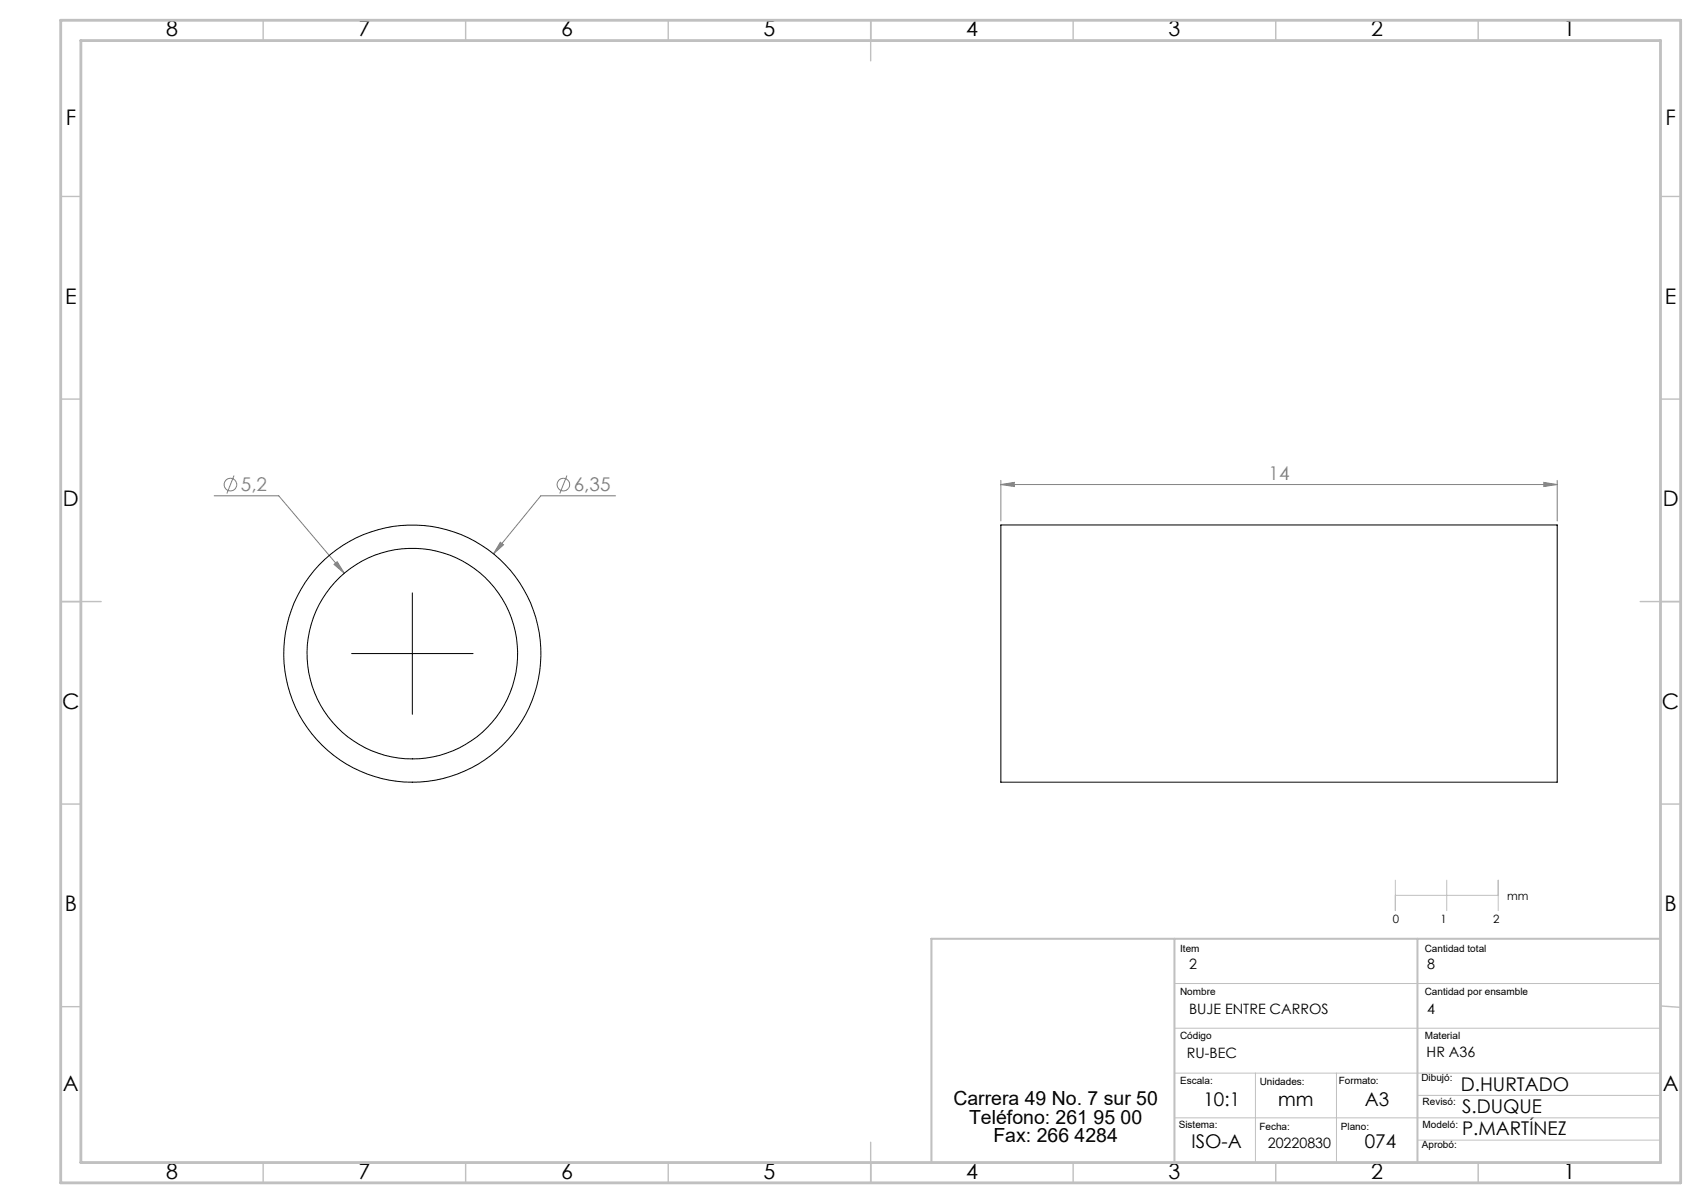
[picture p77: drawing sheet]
<svg xmlns="http://www.w3.org/2000/svg" width="420mm" height="297mm" viewBox="0 0 420 297" stroke-linecap="round" stroke-linejoin="round" font-family="sans-serif">
<defs><g id="words">
<g font-size="5.3">
<text x="41" y="9">8</text>
<text x="88.5" y="9">7</text>
<text x="138.5" y="9">6</text>
<text x="188.5" y="9">5</text>
<text x="238.5" y="9">4</text>
<text x="288.5" y="9">3</text>
<text x="338.5" y="9">2</text>
<text x="386" y="9">1</text>
<text x="16.2" y="30.8">F</text>
<text x="411.2" y="30.8">F</text>
<text x="16.1" y="75">E</text>
<text x="411.1" y="75">E</text>
<text x="15.5" y="125">D</text>
<text x="410.5" y="125">D</text>
<text x="15.4" y="175">C</text>
<text x="410.4" y="175">C</text>
<text x="16" y="225">B</text>
<text x="411" y="225">B</text>
<text x="15.5" y="269.3">A</text>
<text x="410.5" y="269.3">A</text>
<text x="41" y="291">8</text>
<text x="88.5" y="291">7</text>
<text x="138.5" y="291">6</text>
<text x="188.5" y="291">5</text>
<text x="238.5" y="291">4</text>
<text x="288.5" y="291">3</text>
<text x="338.5" y="291">2</text>
<text x="386" y="291">1</text>
</g>
<g font-size="4.8">
<text x="235.4" y="272.9">Carrera 49 No. 7 sur 50</text>
<text x="239.3" y="277.4">Teléfono: 261 95 00</text>
<text x="245.3" y="281.9">Fax: 266 4284</text>
</g>
<g font-size="4.7" fill="#808080">
<text x="313.2" y="118.6">14</text>
<text x="59.5" y="121.3">5,2</text>
<text x="141.7" y="121.3">6,35</text>
</g>
<g font-size="4.7">
<text x="360.7" y="269.2">D.HURTADO</text>
<text x="297.2" y="272.9">10:1</text>
<text x="315.6" y="272.9">mm</text>
<text x="337" y="272.9">A3</text>
<text x="361" y="274.8">S.DUQUE</text>
<text x="361" y="280.2">P.MARTÍNEZ</text>
<text x="294.2" y="283.5">ISO-A</text>
<text x="337" y="283.5">074</text>
</g>
<g font-size="3.5">
<text x="293.6" y="239.2">2</text>
<text x="352.4" y="239.2">8</text>
<text x="293.6" y="250.2">BUJE ENTRE CARROS</text>
<text x="352.4" y="250.2">4</text>
<text x="293.1" y="261.2">RU-BEC</text>
<text x="352.2" y="261.1">HR A36</text>
<text x="313" y="283.5">20220830</text>
</g>
<g font-size="2.8">
<text x="343.9" y="227.8">0</text>
<text x="355.7" y="227.8">1</text>
<text x="368.7" y="227.8">2</text>
<text x="372.2" y="222.3">mm</text>
</g>
<g font-size="2.5">
<text x="291.4" y="235.1">Item</text>
<text x="351.8" y="235.1">Cantidad total</text>
<text x="291.4" y="245.5">Nombre</text>
<text x="351.8" y="245.5">Cantidad por ensamble</text>
<text x="291.4" y="256.5">Código</text>
<text x="351.8" y="256.5">Material</text>
<text x="291.4" y="267.7">Escala:</text>
<text x="311" y="267.8">Unidades:</text>
<text x="330.6" y="267.7">Formato:</text>
<text x="351" y="267">Dibujó:</text>
<text x="351.3" y="272.9">Revisó:</text>
<text x="291" y="278.4">Sistema:</text>
<text x="311" y="279">Fecha:</text>
<text x="331.1" y="279">Plano:</text>
<text x="351.3" y="278.4">Modeló:</text>
<text x="351.1" y="283.5">Aprobó:</text>
</g>
</g></defs>
<g fill="none" stroke="#808080" stroke-width=".25">
<path d="M57.8 117.4l-1.8 4.4M140 117.4l-1.8 4.4M247.1 119.6l3.3-.5v1zM247.1 118.6v10M247.1 119.6h137.4M381.2 119.1l3.3 .5-3.3 .5zM384.5 118.6v10M52.9 122.4h15.9l16.2 19.1M82.5 139.3l.8-.6 1.7 2.8zM123.5 133.9l.8 .6-2.5 2.2zM152 122.4h-18.5l-11.7 14.3"/>
<circle cx="56.9" cy="119.6" r="1.56"/>
<circle cx="139.1" cy="119.6" r="1.56"/>
</g>
<path d="M101.8 146.4v30M86.8 161.4h30" fill="none" stroke="#000" stroke-width=".25"/>
<path d="M344.5 217.3v7.5M357.2 217.3v7.5M369.9 217.3v7.5M344.5 221h25.4M290 242.8h120M290 253.9h120M290 264.9h120M290 276h120M310 264.9v22.1M330 264.9v22.1M350 270.4h60M350 281.5h60" fill="none" stroke="#c0c0c0" stroke-width=".25"/>
<g fill="none" stroke="#c0c0c0" stroke-width=".35">
<path d="M65 5v5M115 5v5M165 5v5M215 5v10M265 5v5M315 5v5M365 5v5M15 48.5h5M410 48.5h5M15 98.5h5M410 98.5h5M15 148.5h10"/>
<path d="M405 148.5h10M15 198.5h5M410 198.5h5M15 248.5h5M410 248.4l5 .3M65 287v5M115 287v5M165 287v5M215 282v10M265 287v5M315 287v5M365 287v5"/>
</g>
<path d="M290 231.8v55.2M350 231.8v55.2M410 231.8h-180v55.2" fill="none" stroke="#c0c0c0" stroke-width=".5"/>
<path d="M15 5h400v287h-400zM20 10h390v277h-390z" fill="none" stroke="#c0c0c0" stroke-width=".7"/>
<g fill="#808080">
<path d="M381.2 119.1l3.3 .5-3.3 .5zM247.1 119.6l3.3-.5v1z"/>
<path d="M123.5 133.9l-1.7 2.8 2.5-2.2zM82.5 139.3l2.5 2.2-1.7-2.8z"/>
</g>
<g fill="none" stroke="#000" stroke-width=".25">
<path d="M247.1 129.6h137.4v63.5h-137.4z"/>
<circle cx="101.8" cy="161.4" r="31.7"/>
<circle cx="101.8" cy="161.4" r="26"/>
</g>
<use href="#words"/>
</svg>
